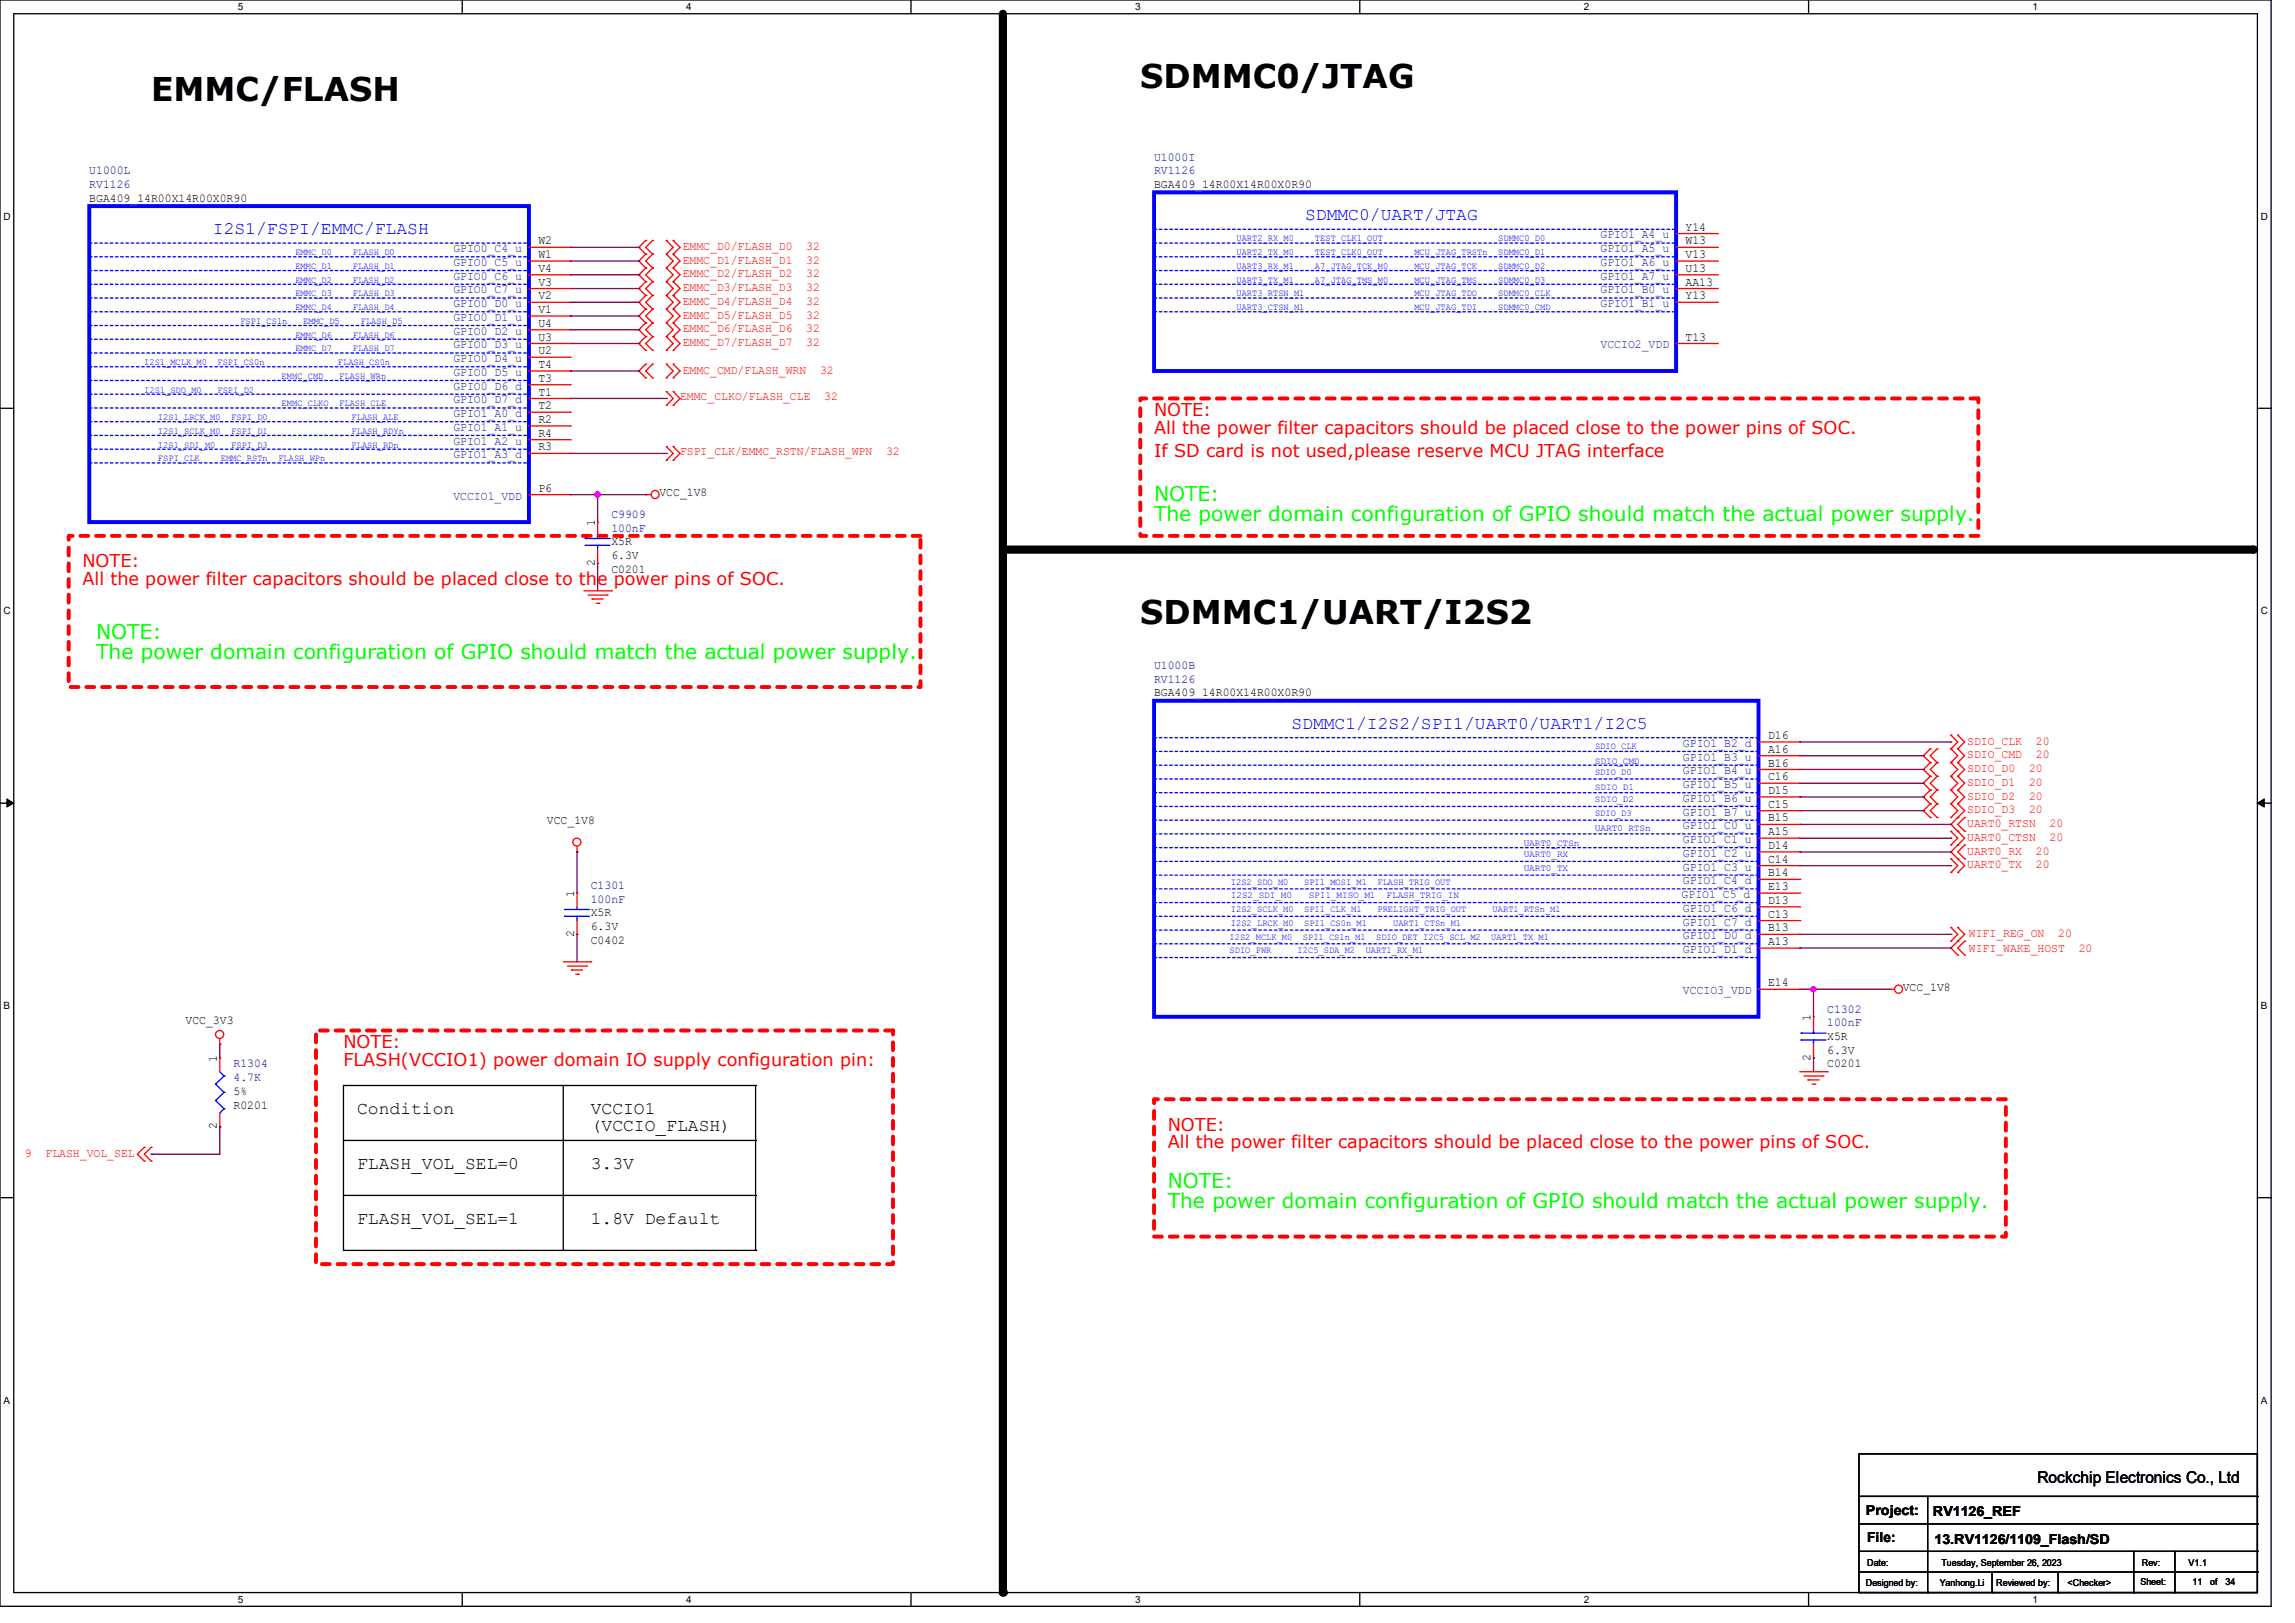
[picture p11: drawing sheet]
<svg xmlns="http://www.w3.org/2000/svg" width="297mm" height="210mm" viewBox="0 0 297 210" stroke-linecap="round" stroke-linejoin="round" font-family="sans-serif">
<defs><g id="words">
<g font-size="4.2">
<text x="147.6" y="11.3">SDMMC0/JTAG</text>
<text x="19.6" y="13.1">EMMC/FLASH</text>
<text x="147.6" y="80.7">SDMMC1/UART/I2S2</text>
</g>
<g font-size="2.6" fill="#0f0">
<text x="149.4" y="64.9">NOTE:</text>
<text x="149.4" y="67.5">The power domain configuration of GPIO should match the actual power supply.</text>
<text x="12.4" y="82.6">NOTE:</text>
<text x="12.4" y="85.3">The power domain configuration of GPIO should match the actual power supply.</text>
<text x="151.1" y="153.8">NOTE:</text>
<text x="151.1" y="156.4">The power domain configuration of GPIO should match the actual power supply.</text>
</g>
<g font-size="2.3" fill="#00f">
<text x="168.9" y="28.5">SDMMC0/UART/JTAG</text>
<text x="27.6" y="30.3">I2S1/FSPI/EMMC/FLASH</text>
<text x="167.1" y="94.3">SDMMC1/I2S2/SPI1/UART0/UART1/I2C5</text>
</g>
<g font-size="2.3" fill="#f00">
<text x="149.4" y="53.8">NOTE:</text>
<text x="149.4" y="59.2">If SD card is not used,please reserve MCU JTAG interface</text>
<text x="149.4" y="56.1">All the power filter capacitors should be placed close to the power pins of SOC.</text>
<text x="10.7" y="73.4">NOTE:</text>
<text x="10.7" y="75.7">All the power filter capacitors should be placed close to the power pins of SOC.</text>
<text x="44.4" y="135.6">NOTE:</text>
<text x="44.4" y="137.9">FLASH(VCCIO1) power domain IO supply configuration pin:</text>
<text x="151.1" y="146.3">NOTE:</text>
<text x="151.1" y="148.6">All the power filter capacitors should be placed close to the power pins of SOC.</text>
</g>
<g font-size="2.3">
<text x="46.2" y="144.1">Condition</text>
<text x="76.5" y="144.1">VCCIO1</text>
<text x="76.5" y="146.4">(VCCIO_FLASH)</text>
<text x="46.2" y="151.2">FLASH_VOL_SEL=0</text>
<text x="76.5" y="151.2">3.3V</text>
<text x="46.2" y="158.3">FLASH_VOL_SEL=1</text>
<text x="76.5" y="158.3">1.8V Default</text>
</g>
<text font-size="2.1" x="263.7" y="191.9">Rockchip Electronics Co., Ltd</text>
<g font-size="1.8">
<text x="241.5" y="196">Project:</text>
<text x="250.2" y="196.2">RV1126_REF</text>
<text x="241.6" y="199.6">File:</text>
<text x="250.4" y="199.7">13.RV1126/1109_Flash/SD</text>
</g>
<g font-size="1.6" fill="#000080">
<text x="11.6" y="22.6">U1000L</text>
<text x="149.4" y="20.8">U1000I</text>
<text x="149.4" y="22.6">RV1126</text>
<text x="11.6" y="24.3">RV1126</text>
<text x="79.1" y="67">C9909</text>
<text x="79.1" y="68.8">100nF</text>
<text x="149.4" y="86.6">U1000B</text>
<text x="149.4" y="88.3">RV1126</text>
<text x="76.5" y="115">C1301</text>
<text x="76.5" y="116.8">100nF</text>
<text x="236.5" y="131">C1302</text>
<text x="236.5" y="132.8">100nF</text>
<text x="30.2" y="138.1">R1304</text>
<text x="30.2" y="139.9">4.7K</text>
</g>
<g font-size="1.6">
<text x="11.6" y="26.1">BGA409_14R00X14R00X0R90</text>
<text x="149.4" y="24.3">BGA409_14R00X14R00X0R90</text>
<text x="218.1" y="29.8">Y14</text>
<text x="69.7" y="35.2">V4</text>
<text x="69.7" y="33.4">W1</text>
<text x="69.7" y="31.6">W2</text>
<text x="218.1" y="31.6">W13</text>
<text x="218.1" y="33.4">V13</text>
<text x="218.1" y="35.2">U13</text>
<text x="69.7" y="40.5">V1</text>
<text x="69.7" y="38.7">V2</text>
<text x="69.7" y="37">V3</text>
<text x="218.1" y="37">AA13</text>
<text x="218.1" y="38.7">Y13</text>
<text x="69.7" y="47.6">T4</text>
<text x="69.7" y="45.8">U2</text>
<text x="69.7" y="44.1">U3</text>
<text x="69.7" y="42.3">U4</text>
<text x="218.1" y="44.1">T13</text>
<text x="69.7" y="53">T2</text>
<text x="69.7" y="51.2">T1</text>
<text x="69.7" y="49.4">T3</text>
<text x="69.7" y="58.3">R3</text>
<text x="69.7" y="56.5">R4</text>
<text x="69.7" y="54.7">R2</text>
<text x="69.7" y="63.6">P6</text>
<text x="85.3" y="64.2">VCC_1V8</text>
<text x="77" y="68.1" transform="rotate(-90 77 68.1)">1</text>
<text x="79.1" y="70.6">X5R</text>
<text x="77" y="73.2" transform="rotate(-90 77 73.2)">2</text>
<text x="79.1" y="74.1">C0201</text>
<text x="79.1" y="72.3">6.3V</text>
<text x="149.4" y="90.1">BGA409_14R00X14R00X0R90</text>
<text x="228.8" y="95.6">D16</text>
<text x="228.8" y="101">C16</text>
<text x="228.8" y="99.2">B16</text>
<text x="228.8" y="97.4">A16</text>
<text x="70.8" y="106.7">VCC_1V8</text>
<text x="228.8" y="106.3">B15</text>
<text x="228.8" y="104.5">C15</text>
<text x="228.8" y="102.7">D15</text>
<text x="228.8" y="113.4">B14</text>
<text x="228.8" y="111.6">C14</text>
<text x="228.8" y="109.9">D14</text>
<text x="228.8" y="108.1">A15</text>
<text x="74.3" y="116.1" transform="rotate(-90 74.3 116.1)">1</text>
<text x="76.5" y="118.6">X5R</text>
<text x="228.8" y="118.7">C13</text>
<text x="228.8" y="117">D13</text>
<text x="228.8" y="115.2">E13</text>
<text x="74.3" y="121.2" transform="rotate(-90 74.3 121.2)">2</text>
<text x="76.5" y="122.1">C0402</text>
<text x="76.5" y="120.4">6.3V</text>
<text x="228.8" y="122.3">A13</text>
<text x="228.8" y="120.5">B13</text>
<text x="228.8" y="127.6">E14</text>
<text x="246.3" y="128.2">VCC_1V8</text>
<text x="24" y="132.5">VCC_3V3</text>
<text x="28.1" y="137.5" transform="rotate(-90 28.1 137.5)">1</text>
<text x="234.3" y="137.2" transform="rotate(-90 234.3 137.2)">2</text>
<text x="234.3" y="132.1" transform="rotate(-90 234.3 132.1)">1</text>
<text x="236.5" y="134.6">X5R</text>
<text x="236.5" y="136.4">6.3V</text>
<text x="30.2" y="143.5">R0201</text>
<text x="30.2" y="141.7">5%</text>
<text x="236.5" y="138.1">C0201</text>
<text x="28.1" y="146.1" transform="rotate(-90 28.1 146.1)">2</text>
</g>
<g font-size="1.6" fill="#004080">
<text x="58.7" y="34.4">GPIO0_C5_u</text>
<text x="58.7" y="32.6">GPIO0_C4_u</text>
<text x="207.1" y="30.9">GPIO1_A4_u</text>
<text x="207.1" y="32.6">GPIO1_A5_u</text>
<text x="207.1" y="34.4">GPIO1_A6_u</text>
<text x="58.7" y="41.5">GPIO0_D1_u</text>
<text x="58.7" y="39.8">GPIO0_D0_u</text>
<text x="58.7" y="38">GPIO0_C7_u</text>
<text x="58.7" y="36.2">GPIO0_C6_u</text>
<text x="207.1" y="36.2">GPIO1_A7_u</text>
<text x="207.1" y="38">GPIO1_B0_u</text>
<text x="207.1" y="39.8">GPIO1_B1_u</text>
<text x="58.7" y="46.9">GPIO0_D4_u</text>
<text x="58.7" y="45.1">GPIO0_D3_u</text>
<text x="58.7" y="43.3">GPIO0_D2_u</text>
<text x="207.1" y="45.1">VCCIO2_VDD</text>
<text x="58.7" y="54">GPIO1_A0_d</text>
<text x="58.7" y="52.2">GPIO0_D7_d</text>
<text x="58.7" y="50.4">GPIO0_D6_d</text>
<text x="58.7" y="48.6">GPIO0_D5_u</text>
<text x="58.7" y="59.3">GPIO1_A3_d</text>
<text x="58.7" y="57.5">GPIO1_A2_u</text>
<text x="58.7" y="55.8">GPIO1_A1_u</text>
<text x="58.7" y="64.6">VCCIO1_VDD</text>
<text x="217.8" y="102">GPIO1_B5_u</text>
<text x="217.8" y="100.2">GPIO1_B4_u</text>
<text x="217.8" y="98.4">GPIO1_B3_u</text>
<text x="217.8" y="96.6">GPIO1_B2_d</text>
<text x="217.8" y="107.3">GPIO1_C0_u</text>
<text x="217.8" y="105.5">GPIO1_B7_u</text>
<text x="217.8" y="103.8">GPIO1_B6_u</text>
<text x="217.8" y="112.7">GPIO1_C3_u</text>
<text x="217.8" y="110.9">GPIO1_C2_u</text>
<text x="217.8" y="109.1">GPIO1_C1_u</text>
<text x="217.6" y="116.2">GPIO1_C5_d</text>
<text x="217.8" y="119.8">GPIO1_C7_d</text>
<text x="217.8" y="118">GPIO1_C6_d</text>
<text x="217.8" y="114.4">GPIO1_C4_d</text>
<text x="217.8" y="123.3">GPIO1_D1_d</text>
<text x="217.8" y="121.5">GPIO1_D0_d</text>
<text x="217.8" y="128.7">VCCIO3_VDD</text>
</g>
<g font-size="1.6" fill="#f00">
<text x="88.3" y="32.3">EMMC_D0/FLASH_D0</text>
<text x="88.3" y="34.1">EMMC_D1/FLASH_D1</text>
<text x="88.3" y="35.9">EMMC_D2/FLASH_D2</text>
<text x="104.3" y="32.3">32</text>
<text x="104.3" y="34.1">32</text>
<text x="104.3" y="35.9">32</text>
<text x="88.3" y="37.7">EMMC_D3/FLASH_D3</text>
<text x="88.3" y="39.5">EMMC_D4/FLASH_D4</text>
<text x="88.3" y="41.2">EMMC_D5/FLASH_D5</text>
<text x="104.3" y="37.7">32</text>
<text x="104.3" y="39.5">32</text>
<text x="104.3" y="41.2">32</text>
<text x="88.3" y="43">EMMC_D6/FLASH_D6</text>
<text x="88.3" y="44.8">EMMC_D7/FLASH_D7</text>
<text x="104.3" y="43">32</text>
<text x="104.3" y="44.8">32</text>
<text x="88" y="51.7">EMMC_CLKO/FLASH_CLE</text>
<text x="88.3" y="48.3">EMMC_CMD/FLASH_WRN</text>
<text x="106.1" y="48.3">32</text>
<text x="106.7" y="51.7">32</text>
<text x="88" y="58.8">FSPI_CLK/EMMC_RSTN/FLASH_WPN</text>
<text x="114.7" y="58.8">32</text>
<text x="254.6" y="96.3">SDIO_CLK</text>
<text x="254.6" y="98.1">SDIO_CMD</text>
<text x="254.6" y="99.9">SDIO_D0</text>
<text x="254.6" y="101.7">SDIO_D1</text>
<text x="262.6" y="99.9">20</text>
<text x="262.6" y="101.7">20</text>
<text x="263.5" y="96.3">20</text>
<text x="263.5" y="98.1">20</text>
<text x="254.6" y="103.5">SDIO_D2</text>
<text x="254.6" y="105.2">SDIO_D3</text>
<text x="254.6" y="107">UART0_RTSN</text>
<text x="262.6" y="103.5">20</text>
<text x="262.6" y="105.2">20</text>
<text x="265.3" y="107">20</text>
<text x="254.6" y="108.8">UART0_CTSN</text>
<text x="254.6" y="110.6">UART0_RX</text>
<text x="254.6" y="112.3">UART0_TX</text>
<text x="263.5" y="110.6">20</text>
<text x="263.5" y="112.3">20</text>
<text x="265.3" y="108.8">20</text>
<text x="254.8" y="121.2">WIFI_REG_ON</text>
<text x="254.8" y="123.2">WIFI_WAKE_HOST</text>
<text x="266.4" y="121.2">20</text>
<text x="269" y="123.2">20</text>
<text x="3.2" y="149.7">9</text>
<text x="5.9" y="149.7">FLASH_VOL_SEL</text>
</g>
<g font-size="1.3">
<text x="30.8" y="1.3">5</text>
<text x="88.8" y="1.3">4</text>
<text x="146.9" y="1.3">3</text>
<text x="205" y="1.3">2</text>
<text x="263.1" y="1.3">1</text>
<text x=".5" y="28.4">D</text>
<text x="292.6" y="28.4">D</text>
<text x=".5" y="79.5">C</text>
<text x="292.6" y="79.5">C</text>
<text x=".5" y="130.6">B</text>
<text x="292.6" y="130.6">B</text>
<text x=".5" y="181.7">A</text>
<text x="292.6" y="181.7">A</text>
<text x="30.8" y="207.4">5</text>
<text x="88.8" y="207.4">4</text>
<text x="146.9" y="207.4">3</text>
<text x="205" y="207.4">2</text>
<text x="263.1" y="207.4">1</text>
</g>
<g font-size="1.2" fill="#00f">
<text x="38.2" y="33">EMMC_D0</text>
<text x="38.2" y="34.8">EMMC_D1</text>
<text x="45.7" y="33">FLASH_D0</text>
<text x="45.7" y="34.8">FLASH_D1</text>
<text x="160" y="31.2">UART2_RX_M0</text>
<text x="160" y="33">UART2_TX_M0</text>
<text x="160" y="34.8">UART3_RX_M1</text>
<text x="170.2" y="31.2">TEST_CLK1_OUT</text>
<text x="170.2" y="33">TEST_CLK0_OUT</text>
<text x="170.2" y="34.8">A7_JTAG_TCK_M0</text>
<text x="183" y="33">MCU_JTAG_TRSTn</text>
<text x="183" y="34.8">MCU_JTAG_TCK</text>
<text x="193.9" y="31.2">SDMMC0_D0</text>
<text x="193.9" y="33">SDMMC0_D1</text>
<text x="193.9" y="34.8">SDMMC0_D2</text>
<text x="31.1" y="41.9">FSPI_CS1n</text>
<text x="38.2" y="36.6">EMMC_D2</text>
<text x="38.2" y="38.4">EMMC_D3</text>
<text x="38.2" y="40.1">EMMC_D4</text>
<text x="39.2" y="41.9">EMMC_D5</text>
<text x="45.7" y="36.6">FLASH_D2</text>
<text x="45.7" y="38.4">FLASH_D3</text>
<text x="45.7" y="40.1">FLASH_D4</text>
<text x="46.7" y="41.9">FLASH_D5</text>
<text x="160" y="36.6">UART3_TX_M1</text>
<text x="160" y="38.4">UART3_RTSN_M1</text>
<text x="160" y="40.1">UART3_CTSN_M1</text>
<text x="170.2" y="36.6">A7_JTAG_TMS_M0</text>
<text x="183" y="36.6">MCU_JTAG_TMS</text>
<text x="183" y="38.4">MCU_JTAG_TDO</text>
<text x="183" y="40.1">MCU_JTAG_TDI</text>
<text x="193.9" y="36.6">SDMMC0_D3</text>
<text x="193.9" y="38.4">SDMMC0_CLK</text>
<text x="193.9" y="40.1">SDMMC0_CMD</text>
<text x="18.7" y="47.2">I2S1_MCLK_M0</text>
<text x="28.2" y="47.2">FSPI_CS0n</text>
<text x="38.2" y="43.7">EMMC_D6</text>
<text x="38.2" y="45.5">EMMC_D7</text>
<text x="43.7" y="47.2">FLASH_CS0n</text>
<text x="45.7" y="43.7">FLASH_D6</text>
<text x="45.7" y="45.5">FLASH_D7</text>
<text x="18.7" y="50.8">I2S1_SDO_M0</text>
<text x="28.2" y="50.8">FSPI_D2</text>
<text x="36.5" y="49">EMMC_CMD</text>
<text x="36.5" y="52.6">EMMC_CLKO</text>
<text x="43.9" y="49">FLASH_WRn</text>
<text x="43.9" y="52.6">FLASH_CLE</text>
<text x="20.4" y="54.4">I2S1_LRCK_M0</text>
<text x="20.4" y="56.1">I2S1_SCLK_M0</text>
<text x="20.4" y="57.9">I2S1_SDI_M0</text>
<text x="20.4" y="59.7">FSPI_CLK</text>
<text x="28.6" y="59.7">EMMC_RSTn</text>
<text x="29.9" y="54.4">FSPI_D0</text>
<text x="29.9" y="56.1">FSPI_D1</text>
<text x="29.9" y="57.9">FSPI_D3</text>
<text x="36" y="59.7">FLASH_WPn</text>
<text x="45.5" y="54.4">FLASH_ALE</text>
<text x="45.5" y="56.1">FLASH_RDYn</text>
<text x="45.5" y="57.9">FLASH_RDn</text>
<text x="206.4" y="98.8">SDIO_CMD</text>
<text x="206.4" y="96.9">SDIO_CLK</text>
<text x="206.4" y="100.2">SDIO_D0</text>
<text x="206.4" y="102.2">SDIO_D1</text>
<text x="206.4" y="103.8">SDIO_D2</text>
<text x="206.4" y="107.5">UART0_RTSn</text>
<text x="206.4" y="105.6">SDIO_D3</text>
<text x="197.2" y="109.5">UART0_CTSn</text>
<text x="197.2" y="110.9">UART0_RX</text>
<text x="197.2" y="112.7">UART0_TX</text>
<text x="159.3" y="116.2">I2S2_SDI_M0</text>
<text x="159.3" y="114.5">I2S2_SDO_M0</text>
<text x="159.3" y="118">I2S2_SCLK_M0</text>
<text x="159.3" y="119.8">I2S2_LRCK_M0</text>
<text x="168.8" y="114.5">SPI1_MOSI_M1</text>
<text x="168.8" y="118">SPI1_CLK_M1</text>
<text x="168.8" y="119.8">SPI1_CS0n_M1</text>
<text x="169.4" y="116.2">SPI1_MISO_M1</text>
<text x="178.3" y="114.5">FLASH_TRIG_OUT</text>
<text x="178.3" y="118">PRELIGHT_TRIG_OUT</text>
<text x="179.4" y="116.2">FLASH_TRIG_IN</text>
<text x="180.3" y="119.8">UART1_CTSn_M1</text>
<text x="193.2" y="118">UART1_RTSn_M1</text>
<text x="159.1" y="121.6">I2S2_MCLK_M0</text>
<text x="159.1" y="123.4">SDIO_PWR</text>
<text x="167.9" y="123.4">I2C5_SDA_M2</text>
<text x="168.6" y="121.6">SPI1_CS1n_M1</text>
<text x="176.7" y="123.4">UART1_RX_M1</text>
<text x="178.1" y="121.6">SDIO_DET I2C5_SCL_M2</text>
<text x="193" y="121.6">UART1_TX_M1</text>
</g>
<g font-size="1.2">
<text x="241.6" y="202.6">Date:</text>
<text x="251.2" y="202.6">Tuesday, September 26, 2023</text>
<text x="277.2" y="202.6">Rev:</text>
<text x="283.2" y="202.6">V1.1</text>
<text x="241.5" y="205.3">Designed by:</text>
<text x="251" y="205.3">Yanhong.Li</text>
<text x="258.4" y="205.3">Reviewed by:</text>
<text x="267.6" y="205.3">&lt;Checker&gt;</text>
<text x="277" y="205.1">Sheet:</text>
<text x="283.8" y="205.1">11</text>
<text x="286" y="205.1">of</text>
<text x="288" y="205.1">34</text>
</g>
</g></defs>
<path d="M0 0h293.9v207.9h-293.9zM1.8 1.8h290.3v204.3h-290.3z" fill="none" stroke="#000" stroke-width=".17"/>
<g fill="#fff">
<path d="M30.8 .2h.7v1.4h-.7z"/>
<path d="M30.8 206.2h.7v1.4h-.7z"/>
</g>
<path d="M59.8 0v1.8M59.8 206.1v1.8" fill="none" stroke="#000" stroke-width=".17"/>
<g fill="#fff">
<path d="M88.8 .2h.7v1.4h-.7z"/>
<path d="M88.8 206.2h.7v1.4h-.7z"/>
</g>
<path d="M117.9 0v1.8M117.9 206.1v1.8" fill="none" stroke="#000" stroke-width=".17"/>
<g fill="#fff">
<path d="M146.9 .2h.7v1.4h-.7z"/>
<path d="M146.9 206.2h.7v1.4h-.7z"/>
</g>
<path d="M176 0v1.8M176 206.1v1.8" fill="none" stroke="#000" stroke-width=".17"/>
<g fill="#fff">
<path d="M205 .2h.7v1.4h-.7z"/>
<path d="M205 206.2h.7v1.4h-.7z"/>
</g>
<path d="M234.1 0v1.8M234.1 206.1v1.8" fill="none" stroke="#000" stroke-width=".17"/>
<g fill="#fff">
<path d="M263.1 .2h.6v1.4h-.6z"/>
<path d="M263.1 206.2h.6v1.4h-.6z"/>
<path d="M.5 27.3h.9v1.4h-.9z"/>
<path d="M292.6 27.3h.9v1.4h-.9z"/>
<path d="M.5 78.4h.9v1.4h-.9z"/>
<path d="M292.6 78.4h.9v1.4h-.9z"/>
</g>
<path d="M0 52.8h1.8M292.1 52.8h1.8" fill="none" stroke="#000" stroke-width=".17"/>
<g fill="#fff">
<path d="M.5 129.5h.8v1.4h-.8z"/>
<path d="M292.6 129.5h.8v1.4h-.8z"/>
</g>
<path d="M0 103.9h1.8M292.1 103.9h1.8" fill="none" stroke="#000" stroke-width=".17"/>
<path d="M.9 103.4l.9 .5-.9 .5zM292.1 103.9l.9-.5v1z" fill="#000" stroke="#000" stroke-width=".13"/>
<g fill="#fff">
<path d="M.5 180.5h.8v1.4h-.8z"/>
<path d="M292.6 180.5h.8v1.4h-.8z"/>
</g>
<g fill="none" stroke="#000" stroke-width=".17">
<path d="M0 155h1.8M44.4 154.7h53.4M44.4 147.6h53.4M72.9 140.5v21.3M97.8 140.5h.1M97.8 154.7h.1M97.8 147.6h.1M97.8 140.5h-53.4v21.3M97.8 140.5v21.3M292.1 155h1.8M44.4 161.8h.1M44.4 161.8h53.4"/>
<path d="M72.9 161.8h.1M97.8 161.8h.1M240.6 188.1h51.5v18h-51.5zM240.6 193.6h51.5M240.6 197.2h51.5M249.5 193.6v12.5M292.1 193.6h.1M292.1 197.2h.1M240.6 200.7h51.5M240.6 203.4h51.5M249.5 206.1h.1M257.8 206.1h.1"/>
<path d="M257.8 203.4v2.7M266.4 206.1h.1M266.4 203.4v2.7M276.1 206.1h.1M276.1 200.7v5.4M281.5 206.1h.1M281.5 200.7v5.4M292.1 200.7h.1M292.1 203.4h.1"/>
</g>
<path d="M129.8 1.8v204.3M129.8 71.1h161.8" fill="none" stroke="#000" stroke-width="1.1"/>
<g fill="#000">
<circle cx="291.6" cy="71.1" r=".53"/>
<circle cx="129.8" cy="206.1" r=".53"/>
</g>
<path d="M40.9 133.3h74.7v30.3h-74.7z" fill="none" stroke="#f00" stroke-width=".51" stroke-dasharray="1"/>
<path d="M147.6 51.6h108.4v17.7h-108.4zM8.9 69.3h110.2v19.6h-110.2zM149.4 142.2h110.2v17.8h-110.2z" fill="none" stroke="#f00" stroke-width=".51" stroke-dasharray="1 1"/>
<g fill="none" stroke="#f00" stroke-width=".17">
<path d="M68.5 32h5.3M68.5 33.8h5.3M68.5 35.6h5.3M68.5 37.3h5.3M68.5 39.1h5.3M73.8 39.1h.1M73.8 37.3h.1M73.8 35.6h.1M73.8 33.8h.1M73.8 32h.1M83.6 31.1h.1M83.6 32.9h.1"/>
<path d="M83.6 34.7h.1M83.6 36.4h.1M83.6 38.2h.1M83.6 31.1l-.9 .9 .9 .9M83.6 36.4l-.9 .9 .9 .9M83.6 32.9l-.9 .9 .9 .9M83.6 38.2l-.9 .9 .9 .9M83.6 34.7l-.9 .9 .9 .8M84.5 32.9h.1M84.5 31.1h.1M84.5 34.7h.1M84.5 36.4h.1"/>
<path d="M84.5 38.2h.1M84.5 31.1l-.9 .9 .9 .9M84.5 34.7l-.9 .9 .9 .8M84.5 32.9l-.9 .9 .9 .9M84.5 36.4l-.9 .9 .9 .9M84.5 38.2l-.9 .9 .9 .9M86.2 32.9h.1M86.2 31.1h.1M86.2 34.7h.1M86.2 36.4h.1M86.2 38.2h.1M86.2 34.7l.9 .9-.9 .8"/>
<path d="M86.2 31.1l.9 .9-.9 .9M86.2 36.4l.9 .9-.9 .9M86.2 32.9l.9 .9-.9 .9M86.2 38.2l.9 .9-.9 .9M87.1 32.9h.1M87.1 31.1h.1M87.1 34.7h.1M87.1 36.4h.1M87.1 38.2h.1M87.1 36.4l.9 .9-.9 .9M87.1 31.1l.9 .9-.9 .9M87.1 38.2l.9 .9-.9 .9"/>
<path d="M87.1 32.9l.9 .9-.9 .9M87.1 34.7l.9 .9-.9 .8M216.9 30.2h5.3M216.9 32h5.3M216.9 33.8h5.3M216.9 35.6h5.3M216.9 37.3h5.3M216.9 39.1h5.3M222.2 30.2h.1M222.2 32h.1M222.2 33.8h.1M222.2 35.6h.1"/>
<path d="M222.2 37.3h.1M222.2 39.1h.1M68.5 44.4h5.3M68.5 58.7h5.3M68.5 56.9h5.3M68.5 55.1h5.3M68.5 53.3h5.3M68.5 51.6h5.3M68.5 49.8h5.3M68.5 48h5.3M68.5 46.2h5.3M68.5 42.7h5.3"/>
<path d="M68.5 40.9h5.3M73.8 58.7h.1M73.8 56.9h.1M73.8 55.1h.1M73.8 53.3h.1M73.8 51.6h.1M73.8 49.8h.1M73.8 48h.1M73.8 46.2h.1M73.8 44.4h.1M73.8 42.7h.1M73.8 40.9h.1"/>
<path d="M83.6 47.1h.1M83.6 48.9h.1M83.6 40h.1M83.6 41.8h.1M83.6 43.6h.1M83.6 45.3h.1M83.6 47.1l-.9 .9 .9 .9M83.6 41.8l-.9 .9 .9 .9M83.6 40l-.9 .9 .9 .9M83.6 43.6l-.9 .8 .9 .9M84.5 48.9h.1M84.5 47.1h.1"/>
<path d="M84.5 40h.1M84.5 41.8h.1M84.5 43.6h.1M84.5 45.3h.1M84.5 47.1l-.9 .9 .9 .9M84.5 43.6l-.9 .8 .9 .9M84.5 40l-.9 .9 .9 .9M84.5 41.8l-.9 .9 .9 .9M86.2 52.5h.1M86.2 50.7h.1M86.2 48.9h.1M86.2 47.1h.1"/>
<path d="M86.2 59.6h.1M86.2 57.8h.1M86.2 40h.1M86.2 41.8h.1M86.2 43.6h.1M86.2 45.3h.1M86.2 50.7l.9 .9-.9 .9M86.2 43.6l.9 .8-.9 .9M86.2 47.1l.9 .9-.9 .9M86.2 57.8l.9 .9-.9 .9M86.2 41.8l.9 .9-.9 .9M86.2 40l.9 .9-.9 .9"/>
<path d="M87.1 52.5h.1M87.1 50.7h.1M87.1 48.9h.1M87.1 47.1h.1M87.1 59.6h.1M87.1 57.8h.1M87.1 40h.1M87.1 41.8h.1M87.1 43.6h.1M87.1 45.3h.1M87.1 50.7l.9 .9-.9 .9M87.1 41.8l.9 .9-.9 .9"/>
<path d="M87.1 47.1l.9 .9-.9 .9M87.1 57.8l.9 .9-.9 .9M87.1 40l.9 .9-.9 .9M87.1 43.6l.9 .8-.9 .9M216.9 44.4h5.3M222.2 44.4h.1M68.5 64h5.3M73.8 64h.1M75.6 76.5h3.5M76.1 77h2.5M76.6 77.5h.1M76.6 77.5h1.5"/>
<path d="M77.2 78.1h.3M77.3 67.6h.1M77.3 72.9h.1M77.3 67.6v1.7M77.3 71.1v1.8M77.5 78.1h.1M78.6 77h.1M79.1 76.5h.1M83.6 64h.1M83.6 64h.7M227.6 99.6h5.3M227.6 97.8h5.3"/>
<path d="M227.6 96h5.3M232.9 99.6h.1M232.9 97.8h.1M232.9 96h.1M249.8 96.9h.1M249.8 98.7h.1M249.8 96.9l-.9 .9 .9 .9M249.8 98.7l-.9 .9 .9 .9M250.7 98.7h.1M250.7 96.9h.1M250.7 98.7l-.9 .9 .9 .9M250.7 96.9l-.9 .9 .9 .9"/>
<path d="M252.5 96.9h.1M252.5 95.1h.1M252.5 98.7h.1M252.5 95.1l.9 .9-.9 .9M252.5 96.9l.9 .9-.9 .9M252.5 98.7l.9 .9-.9 .9M253.4 96.9h.1M253.4 95.1h.1M253.4 98.7h.1M253.4 95.1l.9 .9-.9 .9M253.4 96.9l.9 .9-.9 .9M253.4 98.7l.9 .9-.9 .9"/>
<path d="M74.7 110.2h.1M74.7 115.6h.1M74.7 109.5v.7M74.7 115.6v1.7M74.7 119.1v1.8M227.6 119.1h5.3M227.6 117.3h5.3M227.6 115.6h5.3M227.6 113.8h5.3M227.6 112h5.3M227.6 110.2h5.3M227.6 108.5h5.3"/>
<path d="M227.6 106.7h5.3M227.6 104.9h5.3M227.6 103.1h5.3M227.6 101.3h5.3M232.9 119.1h.1M232.9 117.3h.1M232.9 115.6h.1M232.9 113.8h.1M232.9 112h.1M232.9 110.2h.1M232.9 108.5h.1M232.9 106.7h.1"/>
<path d="M232.9 104.9h.1M232.9 103.1h.1M232.9 101.3h.1M249.8 100.5h.1M249.8 102.2h.1M249.8 104h.1M249.8 105.8h.1M249.8 100.5l-.9 .8 .9 .9M249.8 102.2l-.9 .9 .9 .9M249.8 104l-.9 .9 .9 .9M250.7 100.5h.1M250.7 102.2h.1"/>
<path d="M250.7 104h.1M250.7 105.8h.1M250.7 100.5l-.9 .8 .9 .9M250.7 102.2l-.9 .9 .9 .9M250.7 104l-.9 .9 .9 .9M252.5 100.5h.1M252.5 102.2h.1M252.5 104h.1M252.5 105.8h.1M252.5 109.3h.1M252.5 107.6h.1M252.5 112.9h.1"/>
<path d="M252.5 111.1h.1M252.5 100.5l.9 .8-.9 .9M252.5 102.2l.9 .9-.9 .9M252.5 104l.9 .9-.9 .9M252.5 107.6l.9 .9-.9 .8M252.5 111.1l.9 .9-.9 .9M253.4 100.5h.1M253.4 102.2h.1M253.4 104h.1M253.4 105.8h.1M253.4 107.6h.1M253.4 109.3h.1"/>
<path d="M253.4 111.1h.1M253.4 112.9h.1M253.4 102.2l.9 .9-.9 .9M253.4 104l.9 .9-1.8 1.8 1.8 1.8-1.8 1.7 1.8 1.8-.9 .9M253.4 100.5l.9 .8-.9 .9M254.3 107.6h.1M254.3 105.8h.1M254.3 111.1h.1M254.3 109.3h.1M254.3 105.8l-.9 .9 .9 .9M254.3 109.3l-.9 .9 .9 .9M28.4 135.1h.1"/>
<path d="M28.4 136.9h.1M28.4 134.4v.7M28.4 136.9v1.8M72.9 124.5h3.6M73.4 125h2.5M74 125.5h.1M74 125.5h1.4M74.5 126.1h.3M74.7 120.9h.1M74.8 126.1h.1M75.9 125h.1M76.5 124.5h.1"/>
<path d="M227.6 128h5.3M227.6 122.7h5.3M227.6 120.9h5.3M232.9 122.7h.1M232.9 120.9h.1M232.9 128h.1M232.9 138.7h3.6M233.5 139.2h2.4M234 139.7h.1M234 139.7h1.4M234.7 131.6h.1M234.7 136.9h.1"/>
<path d="M234.7 131.6v1.7M234.7 135.1v1.8M235.9 139.2h.1M236.5 138.7h.1M244.5 128h.1M244.5 128h.7M252.5 121.8h.1M252.5 120h.1M252.5 120l.9 .9-.9 .9M253.4 121.8h.1M253.4 120h.1M253.4 123.6h.1"/>
<path d="M253.4 120l.9 .9-1.8 1.8 .9 .9M254.3 123.6h.1M254.3 121.8h.1M254.3 121.8l-.9 .9 .9 .9M18.7 150.2h.1M18.7 148.5h.1M18.7 148.5l-.9 .9 .9 .8M19.6 150.2h.1M19.6 148.5h.1M19.6 148.5l-.9 .9 .9 .8M28.4 145.8h.1M28.4 144v1.8"/>
<path d="M234.5 140.3h.4M234.9 140.3h.1"/>
<circle cx="84.8" cy="64" r=".52"/>
<circle cx="74.7" cy="109" r=".52"/>
<circle cx="28.4" cy="133.9" r=".52"/>
<circle cx="245.7" cy="128" r=".52"/>
</g>
<path d="M11.6 26.7h56.9v40.9h-56.9zM149.4 24.9h67.5v23.1h-67.5zM149.4 90.7h78.2v40.9h-78.2z" fill="none" stroke="#00f" stroke-width=".51"/>
<g fill="none" stroke="#00f" stroke-width=".17" stroke-dasharray=".3">
<path d="M11.6 31.5h56.9M11.6 33.2h56.9M11.6 35h56.9M11.6 36.8h56.9M11.6 38.6h56.9M68.5 31.5h.1M68.5 33.2h.1M68.5 35h.1M68.5 36.8h.1M68.5 38.6h.1M149.4 38.6h67.5M149.4 36.8h67.5"/>
<path d="M149.4 35h67.5M149.4 33.2h67.5M149.4 31.5h67.5M149.4 29.7h67.5M216.9 38.6h.1M216.9 36.8h.1M216.9 35h.1M216.9 33.2h.1M216.9 31.5h.1M216.9 29.7h.1M11.6 40.3h56.9M11.6 42.1h56.9"/>
<path d="M11.6 43.9h56.9M11.6 45.7h56.9M11.6 47.5h56.9M11.6 49.2h56.9M11.6 51h56.9M11.6 52.8h56.9M11.6 54.6h56.9M11.6 56.3h56.9M11.6 58.1h56.9M11.6 59.9h56.9M68.5 40.3h.1M68.5 42.1h.1"/>
<path d="M68.5 43.9h.1M68.5 45.7h.1M68.5 47.5h.1M68.5 49.2h.1M68.5 51h.1M68.5 52.8h.1M68.5 54.6h.1M68.5 56.3h.1M68.5 58.1h.1M68.5 59.9h.1M149.4 40.3h67.5M216.9 40.3h.1"/>
<path d="M149.4 95.5h78.2M149.4 97.2h78.2M149.4 99h78.2M227.6 95.5h.1M227.6 97.2h.1M227.6 99h.1M149.4 100.8h78.2M149.4 102.6h78.2M149.4 104.4h78.2M149.4 106.1h78.2M149.4 107.9h78.2M149.4 109.7h78.2"/>
<path d="M149.4 111.5h78.2M149.4 113.2h78.2M149.4 115h78.2M149.4 116.8h78.2M149.4 118.6h78.2M227.6 100.8h.1M227.6 102.6h.1M227.6 104.4h.1M227.6 106.1h.1M227.6 107.9h.1M227.6 109.7h.1M227.6 111.5h.1"/>
<path d="M227.6 113.2h.1M227.6 115h.1M227.6 116.8h.1M227.6 118.6h.1M149.4 120.4h78.2M149.4 122.1h78.2M149.4 123.9h78.2M227.6 120.4h.1M227.6 122.1h.1M227.6 123.9h.1"/>
</g>
<g fill="none" stroke="#00f" stroke-width=".17">
<path d="M75.7 70.6h.1M75.7 69.7h.1M75.7 70.6h3.3M75.7 69.7h3.3M77.3 69.7h.1M77.3 70.6h.1M77.3 69.3v.4M77.3 70.6v.5M73.1 118.6h.1M73.1 117.7h.1M73.1 118.6h3.2M73.1 117.7h3.2"/>
<path d="M74.7 117.7h.1M74.7 118.6h.1M74.7 117.3v.4M74.7 118.6v.5M28.4 138.7l.6 .5M29 139.2h.1M29 139.2l-1.1 1.1M233.1 134.6h.1M233.1 133.7h.1M233.1 134.6h3.2M233.1 133.7h3.2M234.7 133.7h.1"/>
<path d="M234.7 134.6h.1M234.7 133.3v.4M234.7 134.6v.5M27.9 140.3h.1M27.9 142.4h.1M27.9 140.3l1.1 1.1M27.9 142.4l1.1 1.1M28.4 144h.1M29 141.4h.1M29 143.5h.1M29 141.4l-1.1 1M29 143.5l-.6 .5"/>
</g>
<g fill="none" stroke="#800040" stroke-width=".17">
<path d="M73.8 39.1h8.9M73.8 35.6h8.9M73.8 37.3h8.9M73.8 33.8h8.9M73.8 32h8.9M82.7 39.1h.1M82.7 35.6h.1M82.7 37.3h.1M82.7 33.8h.1M82.7 32h.1M73.8 51.6h12.4M73.8 48h8.9"/>
<path d="M73.8 58.7h12.4M73.8 40.9h8.9M73.8 42.7h8.9M73.8 44.4h8.9M82.7 48h.1M82.7 40.9h.1M82.7 42.7h.1M82.7 44.4h.1M86.2 51.6h.1M86.2 58.7h.1M73.8 64h9.8M77.3 64h.1"/>
<path d="M77.3 72.9h.1M77.3 64v3.6M77.3 72.9v3.6M83.6 64h.1M232.9 96h19.6M232.9 97.8h16M232.9 99.6h16M248.9 97.8h.1M248.9 99.6h.1M252.5 96h.1M74.7 110.2h.1M74.7 110.2v5.4"/>
<path d="M232.9 101.3h16M232.9 103.1h16M232.9 104.9h16M232.9 106.7h19.6M232.9 108.5h19.6M232.9 110.2h19.6M232.9 112h19.6M248.9 101.3h.1M248.9 103.1h.1M248.9 104.9h.1M252.5 106.7h.1M252.5 108.5h.1"/>
<path d="M252.5 110.2h.1M252.5 112h.1M28.4 135.1h.1M28.4 135.1v1.8M74.7 120.9h.1M74.7 120.9v3.6M232.9 128h11.6M232.9 120.9h19.6M232.9 122.7h19.6M234.7 136.9h.1M234.7 128h.1M234.7 128v3.6"/>
<path d="M234.7 136.9v1.8M244.5 128h.1M252.5 120.9h.1M252.5 122.7h.1M19.6 149.4h.1M28.4 145.8h.1M28.4 145.8v3.6h-8.8"/>
</g>
<g fill="#f0f" stroke="#f0f" stroke-width=".17">
<circle cx="77.3" cy="64" r=".32"/>
<circle cx="234.7" cy="128" r=".32"/>
</g>
<use href="#words"/>
</svg>
